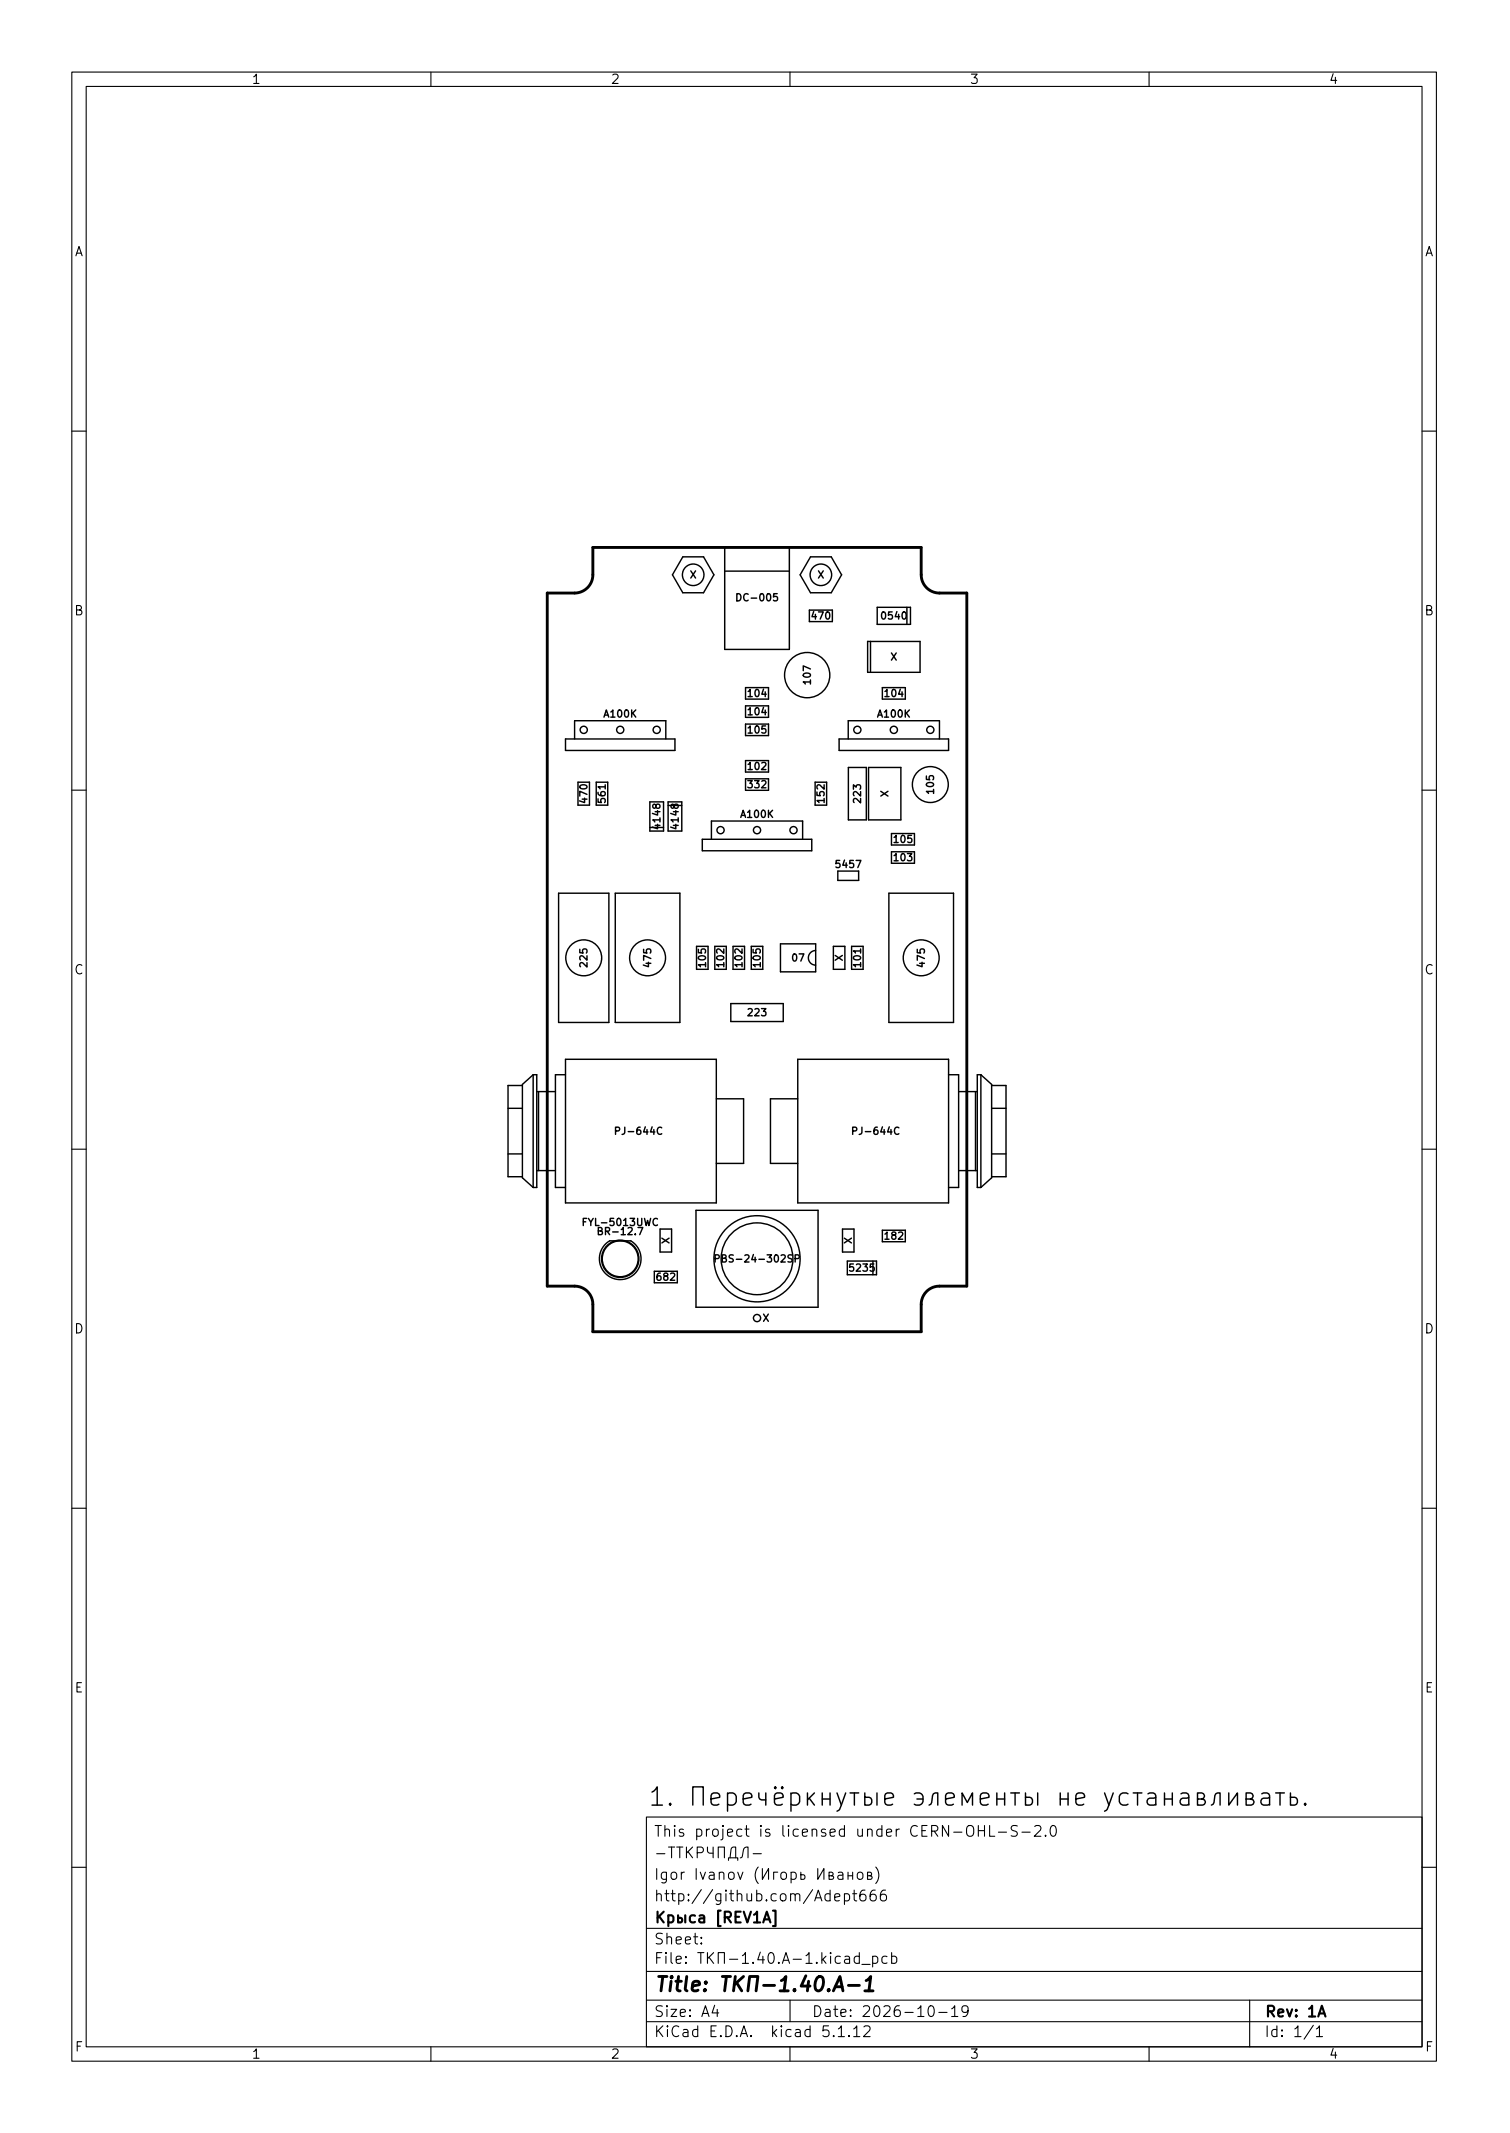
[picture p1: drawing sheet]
<svg xmlns="http://www.w3.org/2000/svg" width="210mm" height="297mm" viewBox="0 0 210 297" stroke-linecap="round" stroke-linejoin="round" font-family="sans-serif">
<defs><g id="words">
<text font-size="3.5" x="90.2" y="251.5">1.</text>
<text font-size="2.8" x="91" y="277.3">Title: -1.40.A-1</text>
<g font-size="2.1">
<text x="91" y="255.8">This project is licensed under CERN-OHL-S-2.0</text>
<text x="91" y="261.8">Igor Ivanov ( )</text>
<text x="91" y="264.8">http://github.com/Adept666</text>
<text x="91.6" y="267.8">[REV1A]</text>
<text x="91" y="273.5">File: -1.40.A-1.kicad_pcb</text>
<text x="91" y="270.8">Sheet:</text>
<text x="91" y="280.9">Size: A4</text>
<text x="113" y="280.9">Date: 2026-10-19</text>
<text x="176" y="280.9">Rev: 1A</text>
<text x="91" y="283.7">KiCad E.D.A. kicad 5.1.12</text>
<text x="176" y="283.7">Id: 1/1</text>
</g>
<g font-size="1.8">
<text x="35" y="11.7">1</text>
<text x="85" y="11.7">2</text>
<text x="135" y="11.7">3</text>
<text x="185" y="11.7">4</text>
<text x="10.3" y="35.7">A</text>
<text x="198.4" y="35.7">A</text>
<text x="10.3" y="85.7">B</text>
<text x="198.4" y="85.7">B</text>
<text x="10.3" y="135.7">C</text>
<text x="198.4" y="135.7">C</text>
<text x="10.3" y="185.7">D</text>
<text x="198.4" y="185.7">D</text>
<text x="10.4" y="235.7">E</text>
<text x="198.4" y="235.7">E</text>
<text x="10.4" y="285.7">F</text>
<text x="35" y="286.7">1</text>
<text x="85" y="286.7">2</text>
<text x="135" y="286.7">3</text>
<text x="185" y="286.7">4</text>
<text x="198.5" y="285.7">F</text>
</g>
<g font-size="1.4">
<text x="96.1" y="80.5">X</text>
<text x="103" y="83.7">DC-005</text>
<text x="113.8" y="80.5">X</text>
<text x="113.1" y="86.3">470</text>
<text x="122.9" y="86.3">0540</text>
<text x="112.9" y="95.2" transform="rotate(-90 112.9 95.2)">107</text>
<text x="124" y="92">X</text>
<text x="84.2" y="99.9">A100K</text>
<text x="104.2" y="97.1">104</text>
<text x="104.2" y="99.6">104</text>
<text x="122.3" y="99.9">A100K</text>
<text x="123.3" y="97.1">104</text>
<text x="104.2" y="102.1">105</text>
<text x="104.2" y="107.2">102</text>
<text x="81.8" y="111.7" transform="rotate(-90 81.8 111.7)">470</text>
<text x="84.3" y="111.7" transform="rotate(-90 84.3 111.7)">561</text>
<text x="103.2" y="113.9">A100K</text>
<text x="104.2" y="109.8">332</text>
<text x="114.8" y="111.7" transform="rotate(-90 114.8 111.7)">152</text>
<text x="119.9" y="111.7" transform="rotate(-90 119.9 111.7)">223</text>
<text x="123.7" y="111" transform="rotate(-90 123.7 111)">X</text>
<text x="130" y="110.4" transform="rotate(-90 130 110.4)">105</text>
<text x="91.9" y="115.3" transform="rotate(-90 91.9 115.3)">4148</text>
<text x="94.5" y="115.3" transform="rotate(-90 94.5 115.3)">4148</text>
<text x="124.6" y="119.9">103</text>
<text x="124.6" y="117.4">105</text>
<text x="116.6" y="120.9">5457</text>
<text x="81.8" y="134.5" transform="rotate(-90 81.8 134.5)">225</text>
<text x="90.7" y="134.5" transform="rotate(-90 90.7 134.5)">475</text>
<text x="98.3" y="134.5" transform="rotate(-90 98.3 134.5)">105</text>
<text x="100.8" y="134.5" transform="rotate(-90 100.8 134.5)">102</text>
<text x="103.4" y="134.5" transform="rotate(-90 103.4 134.5)">102</text>
<text x="105.9" y="134.5" transform="rotate(-90 105.9 134.5)">105</text>
<text x="110.4" y="133.9">07</text>
<text x="117.3" y="133.9" transform="rotate(-90 117.3 133.9)">X</text>
<text x="119.9" y="134.5" transform="rotate(-90 119.9 134.5)">101</text>
<text x="128.8" y="134.5" transform="rotate(-90 128.8 134.5)">475</text>
<text x="104.2" y="141.5">223</text>
<text x="86.2" y="158">PJ-644C</text>
<text x="119.2" y="158">PJ-644C</text>
<text x="81.6" y="170.7">FYL-5013UWC</text>
<text x="83.8" y="172">BR-12.7</text>
<text x="93.2" y="173.2" transform="rotate(-90 93.2 173.2)">X</text>
<text x="118.6" y="173.2" transform="rotate(-90 118.6 173.2)">X</text>
<text x="123.3" y="172.6">182</text>
<text x="91.5" y="178.3">682</text>
<text x="100.6" y="175.8">PBS-24-302SP</text>
<text x="118.5" y="177.1">5235</text>
<text x="106" y="184.1">X</text>
</g>
</g></defs>
<g fill="none" stroke="#000" stroke-width=".15">
<path d="M10 10h190v277h-190zM12 12h186v273h-186zM60 10v2M110 10v2M160 10v2M10 60h2M198 60h2M10 110h2M198 110h2M10 160h2M198 160h2M10 210h2"/>
<path d="M198 210h2M90 253h108v32h-108zM91.4 258.1h1.2M93.1 257.2h.8M93.5 257.2v1.5M94.2 257.2h.9M94.7 257.2v1.5M95.6 257.2v1.5M95.8 257.9l.6 .8M96.4 257.2l-.8 .9M97.1 258h.6a.41 .41 0 0 0 .3-.4 .41 .41 0 0 0-.3-.4h-.6v1.5M98.5 257.2l.1 .7 .2 .2h.5"/>
<path d="M99.3 257.2v1.5M100 258.7v-1.5h.9v1.5M101.4 259.1v-.4h1.3v.4M101.7 258.7l.1-1.2 .3-.3h.3v1.5M103.1 258.7l.2-.1 .1-.1 .1-.9a.51 .51 0 0 1 .7-.4v1.5M104.9 258.1h1.1M136.2 254.2v1.5M136.2 254.9h.9M137.1 254.2v1.5M137.8 254.2v1.5h.7M139 255.1h1.2M141.7 254.3l-.3-.1-.5 .1a.36 .36 0 0 0-.1 .4 .36 .36 0 0 0 .3 .2 .55 .55 0 0 1 .6 .4l-.1 .3-.2 .1-.6-.1"/>
<path d="M142.3 255.1h1.1M144.1 254.4l.2-.2 .5 .1a.41 .41 0 0 1 .1 .6l-.9 .8h.9M145.6 255.6h.1l-.1 .1-.1-.1h.1v.1M146.4 254.4a.36 .36 0 0 1 .3-.2 .36 .36 0 0 1 .3 .3 .77 .77 0 0 1-.4 1.2 .91 .91 0 0 1-.2-1.3zM10 260h2M90 278.5h108M90 274.5h108M90 268.5h108M97.7 270.6v.1l-.1-.1h.1v.1M97.7 269.8v.1h-.1l.1-.1v.1M99.5 279.2l-.3 1.1h.9M99.9 279.8v1"/>
<path d="M105.6 260a1.72 1.72 0 0 0 0 2.3M106.2 260.2v1.5l.8-1.5v1.5M108.3 260.7h-.6v1M108.9 260.8a.41 .41 0 0 1 .6 .2v.4a.41 .41 0 0 1-.4 .3 .41 .41 0 0 1-.4-.3v-.4zM110 278.5v3M110.2 260.8l.4-.1 .3 .3v.4l-.2 .2-.1 .1-.4-.1M110.2 260.7v1.5M111.5 260.7v1l.5-.1 .1-.1-.1-.4h-.5M113.9 260.2v1.5l.8-1.5v1.5M114.6 272.8l.4 .6M115 272.4l-.6 .6M115.4 261.2l.5-.1 .1-.1-.1-.2-.5-.1v1h.5l.1-.1 .1-.2-.1-.1-.2-.1"/>
<path d="M115.7 271.9l-.1 .1 .1 .1v-.1v-.1v.2M115.7 272.4v1M116.2 264.2l.7-.1v-.3l-.5-.1-.2 .2 .1 .7 .1 .1 .5-.1M116.7 260.8l.2-.1 .4 .1 .1 .9M117 272.5l-.4-.1-.3 .3v.4l.1 .2 .2 .1 .4-.1M117.4 261.1h-.5a.29 .29 0 0 0-.3 .3 .29 .29 0 0 0 .3 .3l.5-.1M117.6 263.8l.4-.1 .3 .3v.4l-.1 .2-.2 .1-.4-.1M117.6 263.7v1.5M117.7 272.5l.1-.1 .4 .1 .1 .9M118.1 261.2h.6M118.1 260.7v1M118.3 272.8h-.5a.29 .29 0 0 0-.2 .3 .29 .29 0 0 0 .2 .3l.5-.1"/>
<path d="M118.7 263.7h.6M118.7 260.7v1M118.9 263.2v1.3l.1 .1 .3 .1M119.5 260.8a.41 .41 0 0 1 .7 .2v.4a.41 .41 0 0 1-.4 .3 .41 .41 0 0 1-.4-.3v-.4zM119.7 272.5l-.5-.1-.3 .3v.4l.2 .2 .1 .1 .5-.1M119.7 271.9v1.5M120 273.6h1.2M120.4 263.2a.59 .59 0 0 0-.7 .7v.5l.2 .2 .4 .1 .2-.1 .1-.5-.2-.2-.4-.1-.3 .3M120.8 261.2l.5-.1 .1-.1-.1-.2-.5-.1v1h.4l.2-.1v-.2v-.1l-.2-.1M121.5 272.5l.4-.1 .3 .3v.4l-.1 .2-.2 .1-.4-.1M121.5 272.4v1.5M121.9 263.2a.59 .59 0 0 0-.7 .7v.5l.1 .2 .4 .1 .2-.1 .1-.5-.1-.2-.5-.1-.2 .3"/>
<path d="M121.9 260a1.72 1.72 0 0 1 0 2.3M123.3 263.2a.59 .59 0 0 0-.7 .7v.5l.1 .2 .5 .1 .2-.1v-.5l-.1-.2-.4-.1-.3 .3M123.5 272.5l-.4-.1-.3 .3v.4l.1 .2 .2 .1 .4-.1M124.2 272.5l.4-.1 .3 .3v.4l-.2 .2-.1 .1-.4-.1M124.2 271.9v1.5M129.4 279.5a.36 .36 0 0 1 .3-.2 .36 .36 0 0 1 .3 .3 .77 .77 0 0 1-.4 1.2 .91 .91 0 0 1-.2-1.3zM132.5 279.7l.4-.4v1.5M134.8 280l-.3 .2h-.3l-.3-.2v-.4l.2-.2 .4-.1 .2 .2a.99 .99 0 0 1-.3 1.3h-.3M174 278.5v6.5M198 260h2M60 285v2M90 281.5h108"/>
<path d="M110 285v2M116.7 282.5l.5-.4v1.5M116.7 283.6h.9M118.2 283.5h.1l-.1 .1v-.1v.1M118.9 282.5l.4-.4v1.5M118.9 283.6h.8M120.3 282.3l.2-.2 .5 .1a.41 .41 0 0 1 .1 .6l-.9 .8h1M130.7 280.2h1.2M132.5 280.8h.9M160 285v2M182.9 282l-1.3 2M183.3 282.5l.4-.4v1.5"/>
<path d="M183.3 283.6h.9"/>
</g>
<path d="M100.9 267h.6a.41 .41 0 0 0 .3-.4 .41 .41 0 0 0-.3-.4h-.6v1.5M101.3 267l.5 .7M102.4 266.9h.5M103.1 266.2h-.7v1.5h.7M103.6 266.2l.5 1.5 .5-1.5M105 266.6l.4-.4v1.5M105 267.7h.8M106.3 267.7l.5-1.5 .5 1.5M106.4 267.3h.7M107.6 266.1h.4v2.1h-.4M183.6 280.8l.5-1.5 .5 1.5" fill="none" stroke="#000" stroke-width=".3"/>
<path d="M82.5 76.2h45.8v3.8a2.54 2.54 0 0 0 2.5 2.6h3.8v96.5h-3.8a2.54 2.54 0 0 0-2.5 2.5v3.9h-45.8v-3.9a2.54 2.54 0 0 0-2.5-2.5h-3.8v-96.5h3.8a2.54 2.54 0 0 0 2.5-2.6zM112.2 275.1l-.6 1.5h1.2M112.6 275.9l-.2 1.3M113.8 275.4a.46 .46 0 0 1 .5-.2 .46 .46 0 0 1 .3 .4 1.15 1.15 0 0 1-.7 1.6l-.2-.1a1.54 1.54 0 0 1 .1-1.7zM115.4 277.1h.1l-.1 .1-.1-.1h.1v.1M116 277.2l1-2 .4 2M116.3 276.7h1M118.1 276.5h1.6M120.4 277.2h1.2M120.6 275.8l.6-.6-.2 2" fill="none" stroke="#000" stroke-width=".4"/>
<g fill="none" stroke="#000" stroke-width=".2">
<path d="M95.1 77.5h2.9l1.4 2.5-1.4 2.5h-2.9l-1.5-2.5zM100.9 79.5h9M100.9 76.2h9v14.2h-9zM112.9 77.5h2.8l1.5 2.5-1.5 2.5h-2.8l-1.5-2.5zM102.6 82.7a.51 .51 0 0 1 .6 .5 .51 .51 0 0 1-.6 .5zM107 95.8h-3.2v1.6h3.2M107 98.3h-3.2v1.6h3.2M108.2 82.7h-.5v.5l.1-.1h.4l.1 .1-.1 .4-.1 .1-.4-.1M112.7 86.6h3.2M112.7 85h3.2M120.8 89.3h7.3v4.3h-7.3zM121.2 89.3v4.3"/>
<path d="M122.1 84.6h4.7v2.3h-4.7zM126.1 95.8h-3.2v1.6h3.2M126.3 84.6v2.3M78.7 102.9h15.3v1.6h-15.3zM80 102.9v-2.5h12.7v2.5M80.5 108.9v3.2M82.1 108.9v3.2M83 112.1v-3.2h1.6v3.2M90.5 111.7h1.9v4h-1.9zM93 111.7h1.9v4h-1.9zM97.8 116.9h15.2v1.6h-15.2zM99.1 116.9v-2.6h12.7v2.6"/>
<path d="M103.8 100.8h3.2v1.6h-3.2zM103.8 105.9h3.2v1.6h-3.2zM103.8 108.5h3.2v1.6h-3.2M113.5 108.9h1.6v3.2h-1.6zM116.8 102.9h15.3v1.6h-15.3zM118.1 102.9v-2.5h12.7v2.5M118.1 106.9h2.5v7.3h-2.5zM120.9 106.9h4.5v7.3h-4.5zM124.1 116.1h3.2v1.6h-3.2zM124.1 118.6h3.2v1.6h-3.2zM77.8 124.4h7v18h-7zM85.7 124.4h9v18h-9z"/>
<path d="M97 131.8h1.6v3.2h-1.6zM99.5 131.8h1.6v3.2h-1.6zM101.8 139.8h7.3v2.5h-7.3zM102.1 131.8h1.6v3.2h-1.6zM104.6 131.8h1.6v3.2h-1.6zM108.7 131.4h4.9v3.9h-4.9zM113.6 132.4a1.02 1.02 0 0 0-1 1 1.02 1.02 0 0 0 1 1M116 131.8h1.6v3.2h-1.6zM116.7 121.3h2.9v1.3h-2.9zM118.6 131.8h1.6v3.2h-1.6zM123.8 124.4h9v18h-9zM70.7 154.3h2"/>
<path d="M72.7 151.2h-2v12.7h2M74.2 149.7h.5v15.7h-.5M74.2 149.7l-1.5 1.3v13l1.5 1.4M74.2 149.7v15.7M74.7 152h2.6M75 152v11M78.7 147.5h21v20h-21zM78.7 149.7h-1.4v15.7h1.4M85.7 157.5l.5-.1 .1-.1-.1-.2-.5-.1v1M92.1 157.1a.47 .47 0 0 0-.6 .3 .47 .47 0 0 0 .4 .6l.2-.1M99.7 153h3.8v9h-3.8M111.1 147.5h21v20h-21z"/>
<path d="M111.1 153h-3.8v9h3.8M118.7 157.5l.5-.1 .1-.1v-.2l-.6-.1v1M125.2 157.1a.47 .47 0 0 0-.7 .3 .47 .47 0 0 0 .5 .6l.2-.1M132.1 149.7h1.4v15.7h-1.4M133.5 152h2.6M135.8 152v11M136.6 149.7l1.5 1.3v13l-1.5 1.4M136.6 149.7h-.5v15.7h.5M136.6 149.7v15.7M138.1 151.2h2v12.7h-2M138.1 154.3h2M70.7 160.7h2"/>
<path d="M74.7 163h2.6M81.2 170.1h.4M81.7 169.7h-.5v1M83.3 171.4h.4l.1-.2v-.2l-.5-.1v1h.4l.1-.1 .1-.2-.3-.2M84.3 173.3l.6-.5h2.9a2.9 2.9 0 0 1 .9 4.2 2.9 2.9 0 0 1-4.2 .5 2.9 2.9 0 0 1-.2-4.2zM88.8 170.9h.7l-.4 1M91.1 177h3.2v1.6h-3.2M91.9 171.2h1.6v3.2h-1.6zM96.9 168.5h17v13.5h-17zM99.6 175.3l.5-.1v-.1v-.3l-.5-.1v1M110.7 175.3l.5-.1 .1-.1-.1-.3-.5-.1v1M117.3 171.2h1.6v3.2h-1.6z"/>
<path d="M118 175.6h4v1.9h-4zM122.9 171.3h3.2v1.6h-3.2zM133.5 163h2.6M138.1 160.7h2M96.5 251.4v-2.6h1.4v2.6M99 250.5l1.2-.2-.1-.5-.2-.1h-.5l-.3 .1-.1 .2v1l.1 .3 .3 .1h.5l.2-.1M101.3 249.8l.2-.1h.5l.3 .1 .2 .4v.7l-.2 .4-.3 .1h-.5l-.2-.1M101.3 249.7v2.5M103.5 250.5l1.2-.2-.1-.5-.3-.1h-.5l-.2 .1-.1 .2v1l.1 .3 .2 .1h.5l.3-.1M105.7 249.7v.6l.1 .2 .2 .2h.6M106.6 249.7v1.7M107.8 250.5l1.2-.2-.1-.5-.2-.1h-.5l-.2 .1-.2 .2v1l.2 .3 .2 .1h.5l.2-.1"/>
<path d="M108 248.8l.1 .2-.1 .1-.2-.1 .2-.2v.3M108.9 248.8l.1 .2-.1 .1-.1-.1 .1-.2v.3M110.1 249.8l.3-.1h.5l.2 .1 .2 .4v.7l-.2 .4-.2 .1h-.5l-.3-.1M110.1 249.7v2.5M112.4 249.7v1.7M112.7 250.4l.7 1M113.4 249.7l-1 1M114.5 250.5h1.1M114.5 249.7v1.7M115.6 249.7v1.7M116.5 249.7l.7 1.7M117.8 249.7l-.9 2.3-.4 .2"/>
<path d="M118.4 249.7h1.2M119 249.7v1.7M120.4 249.7v1.7h.6l.3-.1 .1-.3v-.3l-.1-.3-.3-.1h-.6M122.1 249.7v1.7M123.2 250.5l1.2-.2-.1-.5-.3-.1h-.4l-.3 .1-.1 .2v1l.1 .3 .3 .1h.4l.3-.1M127.3 249.8l.3-.1h.4l.3 .1 .2 .4v.7l-.2 .4-.3 .1h-.4l-.3-.1M127.7 250.5h.8M129.4 251.4l.2-.1 .1-.3 .2-1 .1-.2 .2-.1h.4v1.7M131.7 250.5l1.2-.2-.1-.5-.3-.1h-.5l-.2 .1-.1 .2v1l.1 .3 .2 .1h.5l.3-.1M134 251.4v-1.7l.7 1.3 .7-1.3v1.7M136.5 250.5l1.2-.2-.1-.5-.2-.1h-.5l-.3 .1-.1 .2v1l.1 .3 .3 .1h.5l.2-.1M138.8 250.5h1.1"/>
<path d="M138.8 249.7v1.7M139.9 249.7v1.7M140.7 249.7h1.2M141.3 249.7v1.7M142.8 249.7v1.7h.6l.2-.1 .2-.3v-.3l-.2-.3-.2-.1h-.6M144.5 249.7v1.7M147.6 250.5h1.1M147.6 249.7v1.7M148.7 249.7v1.7M149.8 250.5l1.2-.2-.1-.5-.2-.1h-.5l-.3 .1-.1 .2v1l.1 .3 .3 .1h.5l.2-.1M153.8 249.7l.6 1.7M155 249.7l-.8 2.3-.4 .2"/>
<path d="M157.1 249.8l-.3-.1h-.5l-.2 .1-.2 .4v.7l.2 .4 .2 .1h.5l.3-.1M157.8 249.7h1.2M158.4 249.7v1.7M159.8 249.8l.3-.1h.5l.2 .1 .1 .2v1.4M160.9 250.3l-.2 .1h-.6a.5 .5 0 0 0-.4 .5 .5 .5 0 0 0 .4 .5h.6l.2-.1M162.1 250.5h1.1M162.1 249.7v1.7M163.2 249.7v1.7M164.4 249.8l.3-.1h.5l.2 .1 .1 .2v1.4M165.5 250.3l-.2 .1h-.6a.5 .5 0 0 0-.4 .5 .5 .5 0 0 0 .4 .5h.6l.2-.1M166.7 250.5h.6l.3-.1 .1-.2-.1-.4-.3-.1h-.6v1.7h.8l.2-.1 .1-.4-.1-.2-.4-.2M168.7 251.4l.2-.1 .1-.3 .2-1 .1-.2 .2-.1h.4v1.7"/>
<path d="M171.1 249.7v1.7l1.2-1.7v1.7M173.5 250.5h.6l.3-.1 .1-.2-.1-.4-.3-.1h-.6v1.7h.7l.3-.1 .1-.4-.1-.2-.4-.2M175.7 249.8l.2-.1h.5l.3 .1 .1 .2v1.4M176.8 250.3l-.3 .1h-.6a.5 .5 0 0 0-.3 .5 .5 .5 0 0 0 .3 .5h.6l.3-.1M177.6 249.7h1.2M178.2 249.7v1.7M179.7 249.7v1.7h.6l.2-.1 .2-.3v-.3l-.2-.3-.2-.1h-.6M181.7 251.1l.2 .2-.2 .1-.1-.1 .1-.2v.3"/>
<circle cx="96.5" cy="80" r="1.5"/>
<circle cx="112.4" cy="94" r="3.2"/>
<circle cx="114.3" cy="80" r="1.5"/>
<circle cx="81.3" cy="101.6" r=".5"/>
<circle cx="86.4" cy="101.6" r=".5"/>
<circle cx="91.4" cy="101.6" r=".5"/>
<circle cx="100.3" cy="115.6" r=".5"/>
<circle cx="105.4" cy="115.6" r=".5"/>
<circle cx="110.5" cy="115.6" r=".5"/>
<circle cx="119.4" cy="101.6" r=".5"/>
<circle cx="124.5" cy="101.6" r=".5"/>
<circle cx="129.5" cy="109.3" r="2.5"/>
<circle cx="129.5" cy="101.6" r=".5"/>
<circle cx="81.3" cy="133.4" r="2.5"/>
<circle cx="90.2" cy="133.4" r="2.5"/>
<circle cx="128.3" cy="133.4" r="2.5"/>
<circle cx="86.4" cy="175.3" r="2.5"/>
<circle cx="86.4" cy="175.3" r="2.6"/>
<circle cx="105.4" cy="175.3" r="6"/>
<circle cx="105.4" cy="175.3" r="5"/>
<circle cx="105.4" cy="183.6" r=".5"/>
</g>
<use href="#words"/>
</svg>
